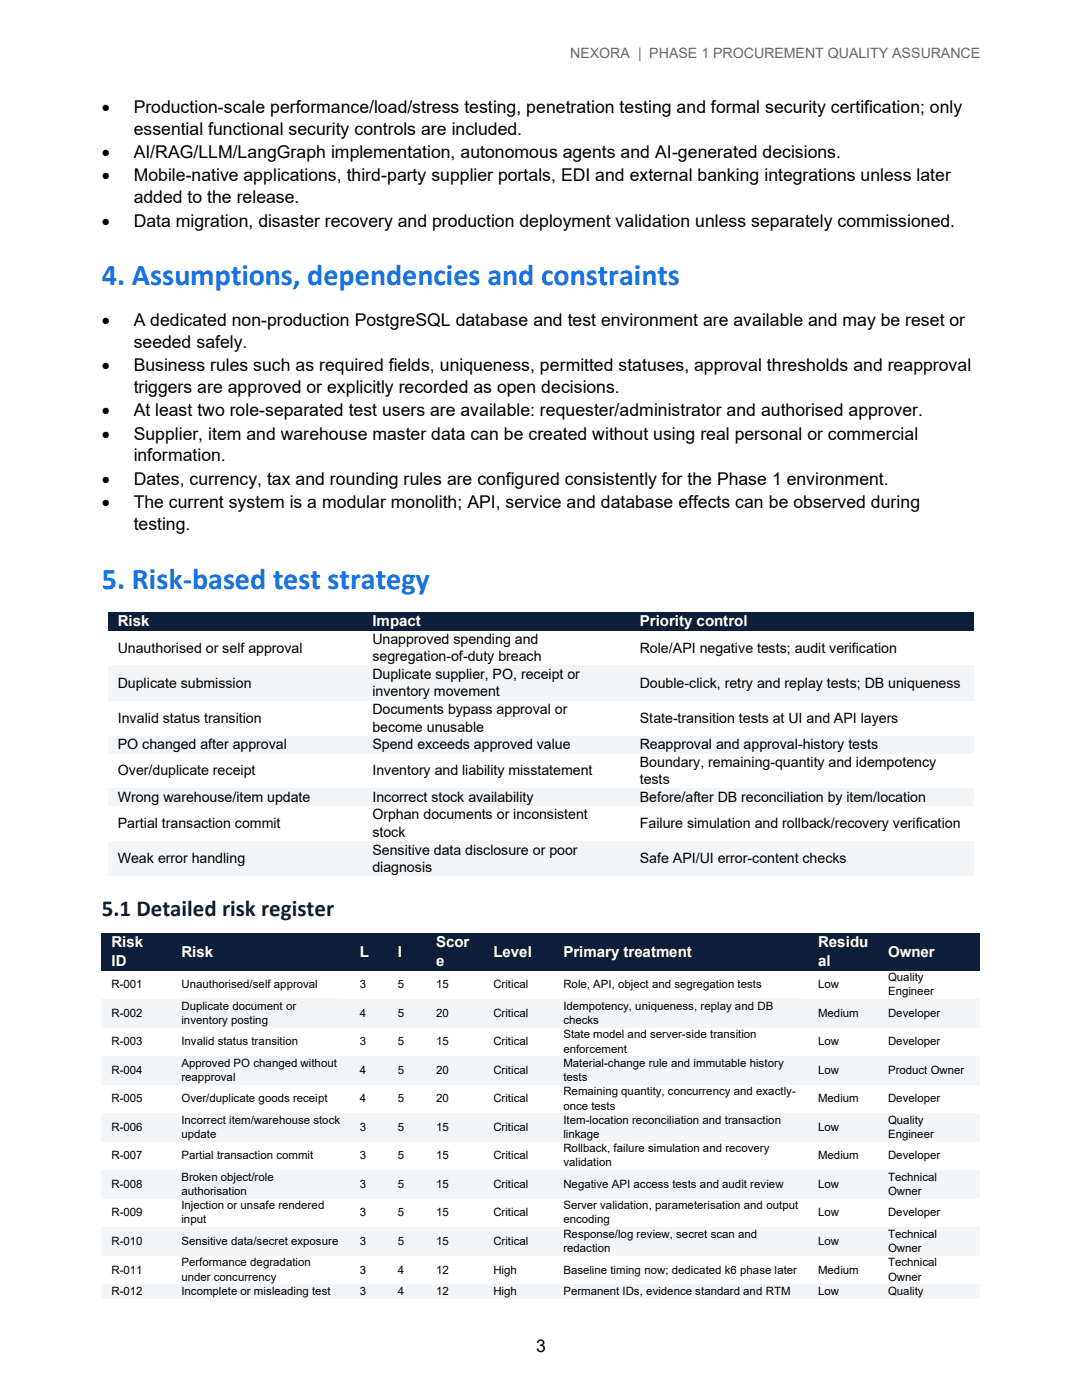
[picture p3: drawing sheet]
<svg xmlns="http://www.w3.org/2000/svg" width="216mm" height="279mm" viewBox="0 0 216 279" stroke-linecap="round" stroke-linejoin="round" font-family="sans-serif">
<defs><g id="words">
<g font-size="6" fill="#1473e6">
<text x="20.3" y="56.9">4. Assumptions, dependencies and constraints</text>
<text x="20.3" y="117.5">5. Risk-based test strategy</text>
</g>
<text font-size="4.6" fill="#0b1f3a" x="20.3" y="182.8">5.1 Detailed risk register</text>
<g font-size="3.5">
<text x="20.3" y="22.6">•</text>
<text x="26.7" y="22.6">Production-scale performance/load/stress testing, penetration testing and formal security certification; only</text>
<text x="26.7" y="27">essential functional security controls are included.</text>
<text x="20.3" y="31.6">•</text>
<text x="26.7" y="31.6">AI/RAG/LLM/LangGraph implementation, autonomous agents and AI-generated decisions.</text>
<text x="20.3" y="36.2">•</text>
<text x="26.7" y="36.2">Mobile-native applications, third-party supplier portals, EDI and external banking integrations unless later</text>
<text x="26.7" y="40.6">added to the release.</text>
<text x="20.3" y="45.2">•</text>
<text x="26.7" y="45.2">Data migration, disaster recovery and production deployment validation unless separately commissioned.</text>
<text x="20.3" y="65.2">•</text>
<text x="26.7" y="65.2">A dedicated non-production PostgreSQL database and test environment are available and may be reset or</text>
<text x="26.7" y="69.5">seeded safely.</text>
<text x="20.3" y="74.1">•</text>
<text x="26.7" y="74.1">Business rules such as required fields, uniqueness, permitted statuses, approval thresholds and reapproval</text>
<text x="20.3" y="83.1">•</text>
<text x="26.7" y="78.5">triggers are approved or explicitly recorded as open decisions.</text>
<text x="26.7" y="83.1">At least two role-separated test users are available: requester/administrator and authorised approver.</text>
<text x="20.3" y="87.7">•</text>
<text x="26.7" y="87.7">Supplier, item and warehouse master data can be created without using real personal or commercial</text>
<text x="26.7" y="92.1">information.</text>
<text x="20.3" y="96.7">•</text>
<text x="20.3" y="101.4">•</text>
<text x="26.7" y="96.7">Dates, currency, tax and rounding rules are configured consistently for the Phase 1 environment.</text>
<text x="26.7" y="101.4">The current system is a modular monolith; API, service and database effects can be observed during</text>
<text x="26.7" y="105.7">testing.</text>
<text x="107" y="269.8">3</text>
</g>
<g font-size="3" fill="#fff">
<text x="23.5" y="124.9">Risk</text>
<text x="74.3" y="124.9">Impact</text>
<text x="127.7" y="124.9">Priority control</text>
<text x="22.2" y="189">Risk</text>
<text x="36.2" y="190.9">Risk</text>
<text x="71.8" y="190.9">L</text>
<text x="79.4" y="190.9">I</text>
<text x="87" y="189">Scor</text>
<text x="98.4" y="190.9">Level</text>
<text x="112.4" y="190.9">Primary treatment</text>
<text x="163.2" y="189">Residu</text>
<text x="177.2" y="190.9">Owner</text>
<text x="22.2" y="192.8">ID</text>
<text x="87" y="192.8">e</text>
<text x="163.2" y="192.8">al</text>
</g>
<text font-size="2.8" fill="#5d6775" x="113.8" y="11.6">NEXORA | PHASE 1 PROCUREMENT QUALITY ASSURANCE</text>
<g font-size="2.8">
<text x="23.5" y="130.2">Unauthorised or self approval</text>
<text x="74.3" y="128.5">Unapproved spending and</text>
<text x="127.7" y="130.2">Role/API negative tests; audit verification</text>
<text x="23.5" y="137.3">Duplicate submission</text>
<text x="74.3" y="132">segregation-of-duty breach</text>
<text x="74.3" y="135.5">Duplicate supplier, PO, receipt or</text>
<text x="127.7" y="137.3">Double-click, retry and replay tests; DB uniqueness</text>
<text x="74.3" y="139">inventory movement</text>
<text x="74.3" y="142.5">Documents bypass approval or</text>
<text x="23.5" y="144.2">Invalid status transition</text>
<text x="23.5" y="149.5">PO changed after approval</text>
<text x="74.3" y="146">become unusable</text>
<text x="74.3" y="149.5">Spend exceeds approved value</text>
<text x="127.7" y="144.2">State-transition tests at UI and API layers</text>
<text x="127.7" y="149.5">Reapproval and approval-history tests</text>
<text x="23.5" y="154.8">Over/duplicate receipt</text>
<text x="74.3" y="154.8">Inventory and liability misstatement</text>
<text x="127.7" y="153">Boundary, remaining-quantity and idempotency</text>
<text x="23.5" y="160">Wrong warehouse/item update</text>
<text x="74.3" y="160">Incorrect stock availability</text>
<text x="127.7" y="156.5">tests</text>
<text x="127.7" y="160">Before/after DB reconciliation by item/location</text>
<text x="23.5" y="165.3">Partial transaction commit</text>
<text x="74.3" y="163.5">Orphan documents or inconsistent</text>
<text x="74.3" y="167">stock</text>
<text x="127.7" y="165.3">Failure simulation and rollback/recovery verification</text>
<text x="23.5" y="172.3">Weak error handling</text>
<text x="74.3" y="170.5">Sensitive data disclosure or poor</text>
<text x="127.7" y="172.3">Safe API/UI error-content checks</text>
<text x="74.3" y="174">diagnosis</text>
</g>
<g font-size="2.3">
<text x="22.2" y="197.2">R-001</text>
<text x="36.2" y="197.2">Unauthorised/self approval</text>
<text x="71.8" y="197.2">3</text>
<text x="79.4" y="197.2">5</text>
<text x="87" y="197.2">15</text>
<text x="98.4" y="197.2">Critical</text>
<text x="112.4" y="197.2">Role, API, object and segregation tests</text>
<text x="163.2" y="197.2">Low</text>
<text x="177.2" y="195.8">Quality</text>
<text x="22.2" y="202.9">R-002</text>
<text x="36.2" y="201.5">Duplicate document or</text>
<text x="71.8" y="202.9">4</text>
<text x="79.4" y="202.9">5</text>
<text x="87" y="202.9">20</text>
<text x="98.4" y="202.9">Critical</text>
<text x="112.4" y="201.5">Idempotency, uniqueness, replay and DB</text>
<text x="163.2" y="202.9">Medium</text>
<text x="177.2" y="198.7">Engineer</text>
<text x="177.2" y="202.9">Developer</text>
<text x="22.2" y="208.6">R-003</text>
<text x="36.2" y="204.3">inventory posting</text>
<text x="36.2" y="208.6">Invalid status transition</text>
<text x="71.8" y="208.6">3</text>
<text x="79.4" y="208.6">5</text>
<text x="87" y="208.6">15</text>
<text x="98.4" y="208.6">Critical</text>
<text x="112.4" y="204.3">checks</text>
<text x="112.4" y="207.2">State model and server-side transition</text>
<text x="163.2" y="208.6">Low</text>
<text x="177.2" y="208.6">Developer</text>
<text x="22.2" y="214.3">R-004</text>
<text x="36.2" y="212.9">Approved PO changed without</text>
<text x="36.2" y="215.7">reapproval</text>
<text x="71.8" y="214.3">4</text>
<text x="79.4" y="214.3">5</text>
<text x="87" y="214.3">20</text>
<text x="98.4" y="214.3">Critical</text>
<text x="112.4" y="210.1">enforcement</text>
<text x="112.4" y="212.9">Material-change rule and immutable history</text>
<text x="112.4" y="215.7">tests</text>
<text x="163.2" y="214.3">Low</text>
<text x="177.2" y="214.3">Product Owner</text>
<text x="22.2" y="220">R-005</text>
<text x="36.2" y="220">Over/duplicate goods receipt</text>
<text x="71.8" y="220">4</text>
<text x="79.4" y="220">5</text>
<text x="87" y="220">20</text>
<text x="98.4" y="220">Critical</text>
<text x="112.4" y="218.6">Remaining quantity, concurrency and exactly-</text>
<text x="112.4" y="221.4">once tests</text>
<text x="163.2" y="220">Medium</text>
<text x="177.2" y="220">Developer</text>
<text x="22.2" y="225.7">R-006</text>
<text x="36.2" y="224.3">Incorrect item/warehouse stock</text>
<text x="36.2" y="227.1">update</text>
<text x="71.8" y="225.7">3</text>
<text x="79.4" y="225.7">5</text>
<text x="87" y="225.7">15</text>
<text x="98.4" y="225.7">Critical</text>
<text x="112.4" y="224.3">Item-location reconciliation and transaction</text>
<text x="112.4" y="227.1">linkage</text>
<text x="163.2" y="225.7">Low</text>
<text x="177.2" y="224.3">Quality</text>
<text x="177.2" y="227.1">Engineer</text>
<text x="22.2" y="231.4">R-007</text>
<text x="36.2" y="231.4">Partial transaction commit</text>
<text x="71.8" y="231.4">3</text>
<text x="79.4" y="231.4">5</text>
<text x="87" y="231.4">15</text>
<text x="98.4" y="231.4">Critical</text>
<text x="112.4" y="229.9">Rollback, failure simulation and recovery</text>
<text x="112.4" y="232.8">validation</text>
<text x="163.2" y="231.4">Medium</text>
<text x="177.2" y="231.4">Developer</text>
<text x="22.2" y="237.1">R-008</text>
<text x="36.2" y="235.7">Broken object/role</text>
<text x="36.2" y="238.5">authorisation</text>
<text x="71.8" y="237.1">3</text>
<text x="79.4" y="237.1">5</text>
<text x="87" y="237.1">15</text>
<text x="98.4" y="237.1">Critical</text>
<text x="112.4" y="237.1">Negative API access tests and audit review</text>
<text x="163.2" y="237.1">Low</text>
<text x="177.2" y="235.7">Technical</text>
<text x="177.2" y="238.5">Owner</text>
<text x="22.2" y="242.8">R-009</text>
<text x="36.2" y="241.3">Injection or unsafe rendered</text>
<text x="36.2" y="244.2">input</text>
<text x="71.8" y="242.8">3</text>
<text x="79.4" y="242.8">5</text>
<text x="87" y="242.8">15</text>
<text x="98.4" y="242.8">Critical</text>
<text x="112.4" y="241.3">Server validation, parameterisation and output</text>
<text x="112.4" y="244.2">encoding</text>
<text x="163.2" y="242.8">Low</text>
<text x="177.2" y="242.8">Developer</text>
<text x="22.2" y="248.4">R-010</text>
<text x="36.2" y="248.4">Sensitive data/secret exposure</text>
<text x="71.8" y="248.4">3</text>
<text x="79.4" y="248.4">5</text>
<text x="87" y="248.4">15</text>
<text x="98.4" y="248.4">Critical</text>
<text x="112.4" y="247">Response/log review, secret scan and</text>
<text x="112.4" y="249.9">redaction</text>
<text x="163.2" y="248.4">Low</text>
<text x="177.2" y="247">Technical</text>
<text x="177.2" y="249.9">Owner</text>
<text x="22.2" y="254.2">R-011</text>
<text x="36.2" y="252.7">Performance degradation</text>
<text x="36.2" y="255.6">under concurrency</text>
<text x="71.8" y="254.2">3</text>
<text x="79.4" y="254.2">4</text>
<text x="87" y="254.2">12</text>
<text x="98.4" y="254.2">High</text>
<text x="112.4" y="254.2">Baseline timing now; dedicated k6 phase later</text>
<text x="163.2" y="254.2">Medium</text>
<text x="177.2" y="252.7">Technical</text>
<text x="177.2" y="255.6">Owner</text>
<text x="22.2" y="258.4">R-012</text>
<text x="36.2" y="258.4">Incomplete or misleading test</text>
<text x="71.8" y="258.4">3</text>
<text x="79.4" y="258.4">4</text>
<text x="87" y="258.4">12</text>
<text x="98.4" y="258.4">High</text>
<text x="112.4" y="258.4">Permanent IDs, evidence standard and RTM</text>
<text x="163.2" y="258.4">Low</text>
<text x="177.2" y="258.4">Quality</text>
</g>
</g></defs>
<g fill="#0b1f3a">
<path d="M21.6 122.1h50.8v3.7h-50.8z" fill-rule="evenodd"/>
<path d="M23.5 122.1h47v3.7h-47z" fill-rule="evenodd"/>
<path d="M72.4 122.1h53.4v3.7h-53.4z" fill-rule="evenodd"/>
<path d="M74.3 122.1h49.5v3.7h-49.5z" fill-rule="evenodd"/>
<path d="M125.8 122.1h68.5v3.7h-68.5z" fill-rule="evenodd"/>
<path d="M127.7 122.1h64.7v3.7h-64.7z" fill-rule="evenodd"/>
</g>
<g fill="#f3f6f9">
<path d="M21.6 132.8h50.8v7h-50.8z" fill-rule="evenodd"/>
<path d="M23.5 134.6h47v3.5h-47z" fill-rule="evenodd"/>
<path d="M72.4 132.8h53.4v7h-53.4z" fill-rule="evenodd"/>
<path d="M74.3 132.8h49.5v3.5h-49.5z" fill-rule="evenodd"/>
<path d="M74.3 136.3h49.5v3.5h-49.5z" fill-rule="evenodd"/>
<path d="M125.8 132.8h68.5v7h-68.5z" fill-rule="evenodd"/>
<path d="M127.7 134.6h64.7v3.5h-64.7z" fill-rule="evenodd"/>
<path d="M21.6 146.8h50.8v3.6h-50.8z" fill-rule="evenodd"/>
<path d="M23.5 146.8h47v3.6h-47z" fill-rule="evenodd"/>
<path d="M72.4 146.8h53.4v3.6h-53.4z" fill-rule="evenodd"/>
<path d="M74.3 146.8h49.5v3.6h-49.5z" fill-rule="evenodd"/>
<path d="M125.8 146.8h68.5v3.6h-68.5z" fill-rule="evenodd"/>
<path d="M127.7 146.8h64.7v3.6h-64.7z" fill-rule="evenodd"/>
<path d="M21.6 157.3h50.8v3.5h-50.8z" fill-rule="evenodd"/>
<path d="M23.5 157.3h47v3.5h-47z" fill-rule="evenodd"/>
<path d="M72.4 157.3h53.4v3.5h-53.4z" fill-rule="evenodd"/>
<path d="M74.3 157.3h49.5v3.5h-49.5z" fill-rule="evenodd"/>
<path d="M125.8 157.3h68.5v3.5h-68.5z" fill-rule="evenodd"/>
<path d="M127.7 157.3h64.7v3.5h-64.7z" fill-rule="evenodd"/>
<path d="M21.6 167.9h50.8v7h-50.8z" fill-rule="evenodd"/>
<path d="M23.5 169.6h47v3.5h-47z" fill-rule="evenodd"/>
<path d="M72.4 167.9h53.4v7h-53.4z" fill-rule="evenodd"/>
<path d="M74.3 167.9h49.5v3.4h-49.5z" fill-rule="evenodd"/>
<path d="M74.3 171.3h49.5v3.6h-49.5z" fill-rule="evenodd"/>
<path d="M125.8 167.9h68.5v7h-68.5z" fill-rule="evenodd"/>
<path d="M127.7 169.6h64.7v3.5h-64.7z" fill-rule="evenodd"/>
</g>
<g fill="#0b1f3a">
<path d="M20.3 186.2h14v7.5h-14z" fill-rule="evenodd"/>
<path d="M22.2 186.2h10.2v3.7h-10.2z" fill-rule="evenodd"/>
<path d="M22.2 189.9h10.2v3.8h-10.2z" fill-rule="evenodd"/>
<path d="M34.3 186.2h35.6v7.5h-35.6z" fill-rule="evenodd"/>
<path d="M36.2 188.1h31.8v3.7h-31.8z" fill-rule="evenodd"/>
<path d="M69.9 186.2h7.6v7.5h-7.6z" fill-rule="evenodd"/>
<path d="M71.8 188.1h3.8v3.7h-3.8z" fill-rule="evenodd"/>
<path d="M77.5 186.2h7.6v7.5h-7.6z" fill-rule="evenodd"/>
<path d="M79.4 188.1h3.8v3.7h-3.8z" fill-rule="evenodd"/>
<path d="M85.1 186.2h11.4v7.5h-11.4z" fill-rule="evenodd"/>
<path d="M87 186.2h7.6v3.7h-7.6z" fill-rule="evenodd"/>
<path d="M87 189.9h7.6v3.8h-7.6z" fill-rule="evenodd"/>
<path d="M96.5 186.2h14v7.5h-14z" fill-rule="evenodd"/>
<path d="M98.4 188.1h10.2v3.7h-10.2z" fill-rule="evenodd"/>
<path d="M110.5 186.2h50.8v7.5h-50.8z" fill-rule="evenodd"/>
<path d="M112.4 188.1h47v3.7h-47z" fill-rule="evenodd"/>
<path d="M161.3 186.2h14v7.5h-14z" fill-rule="evenodd"/>
<path d="M163.2 186.2h10.2v3.7h-10.2z" fill-rule="evenodd"/>
<path d="M163.2 189.9h10.2v3.8h-10.2z" fill-rule="evenodd"/>
<path d="M175.3 186.2h20.3v7.5h-20.3z" fill-rule="evenodd"/>
<path d="M177.2 188.1h16.5v3.7h-16.5z" fill-rule="evenodd"/>
</g>
<g fill="#f3f6f9">
<path d="M20.3 199.3h14v5.7h-14z" fill-rule="evenodd"/>
<path d="M22.2 200.8h10.2v2.8h-10.2z" fill-rule="evenodd"/>
<path d="M34.3 199.3h35.6v5.7h-35.6z" fill-rule="evenodd"/>
<path d="M36.2 199.3h31.8v2.9h-31.8z" fill-rule="evenodd"/>
<path d="M36.2 202.2h31.8v2.8h-31.8z" fill-rule="evenodd"/>
<path d="M69.9 199.3h7.6v5.7h-7.6z" fill-rule="evenodd"/>
<path d="M71.8 200.8h3.8v2.8h-3.8z" fill-rule="evenodd"/>
<path d="M77.5 199.3h7.6v5.7h-7.6z" fill-rule="evenodd"/>
<path d="M79.4 200.8h3.8v2.8h-3.8z" fill-rule="evenodd"/>
<path d="M85.1 199.3h11.4v5.7h-11.4z" fill-rule="evenodd"/>
<path d="M87 200.8h7.6v2.8h-7.6z" fill-rule="evenodd"/>
<path d="M96.5 199.3h14v5.7h-14z" fill-rule="evenodd"/>
<path d="M98.4 200.8h10.2v2.8h-10.2z" fill-rule="evenodd"/>
<path d="M110.5 199.3h50.8v5.7h-50.8z" fill-rule="evenodd"/>
<path d="M112.4 199.3h47v2.9h-47z" fill-rule="evenodd"/>
<path d="M112.4 202.2h47v2.8h-47z" fill-rule="evenodd"/>
<path d="M161.3 199.3h14v5.7h-14z" fill-rule="evenodd"/>
<path d="M163.2 200.8h10.2v2.8h-10.2z" fill-rule="evenodd"/>
<path d="M175.3 199.3h20.3v5.7h-20.3z" fill-rule="evenodd"/>
<path d="M177.2 200.8h16.5v2.8h-16.5z" fill-rule="evenodd"/>
<path d="M20.3 210.7h14v5.7h-14z" fill-rule="evenodd"/>
<path d="M22.2 212.2h10.2v2.8h-10.2z" fill-rule="evenodd"/>
<path d="M34.3 210.7h35.6v5.7h-35.6z" fill-rule="evenodd"/>
<path d="M36.2 210.7h31.8v2.9h-31.8z" fill-rule="evenodd"/>
<path d="M36.2 213.6h31.8v2.8h-31.8z" fill-rule="evenodd"/>
<path d="M69.9 210.7h7.6v5.7h-7.6z" fill-rule="evenodd"/>
<path d="M71.8 212.2h3.8v2.8h-3.8z" fill-rule="evenodd"/>
<path d="M77.5 210.7h7.6v5.7h-7.6z" fill-rule="evenodd"/>
<path d="M79.4 212.2h3.8v2.8h-3.8z" fill-rule="evenodd"/>
<path d="M85.1 210.7h11.4v5.7h-11.4z" fill-rule="evenodd"/>
<path d="M87 212.2h7.6v2.8h-7.6z" fill-rule="evenodd"/>
<path d="M96.5 210.7h14v5.7h-14z" fill-rule="evenodd"/>
<path d="M98.4 212.2h10.2v2.8h-10.2z" fill-rule="evenodd"/>
<path d="M110.5 210.7h50.8v5.7h-50.8z" fill-rule="evenodd"/>
<path d="M112.4 210.7h47v2.9h-47z" fill-rule="evenodd"/>
<path d="M112.4 213.6h47v2.8h-47z" fill-rule="evenodd"/>
<path d="M161.3 210.7h14v5.7h-14z" fill-rule="evenodd"/>
<path d="M163.2 212.2h10.2v2.8h-10.2z" fill-rule="evenodd"/>
<path d="M175.3 210.7h20.3v5.7h-20.3z" fill-rule="evenodd"/>
<path d="M177.2 212.2h16.5v2.8h-16.5z" fill-rule="evenodd"/>
<path d="M20.3 222.1h14v5.7h-14z" fill-rule="evenodd"/>
<path d="M22.2 223.5h10.2v2.9h-10.2z" fill-rule="evenodd"/>
<path d="M34.3 222.1h35.6v5.7h-35.6z" fill-rule="evenodd"/>
<path d="M36.2 222.1h31.8v2.9h-31.8z" fill-rule="evenodd"/>
<path d="M36.2 225h31.8v2.8h-31.8z" fill-rule="evenodd"/>
<path d="M69.9 222.1h7.6v5.7h-7.6z" fill-rule="evenodd"/>
<path d="M71.8 223.5h3.8v2.9h-3.8z" fill-rule="evenodd"/>
<path d="M77.5 222.1h7.6v5.7h-7.6z" fill-rule="evenodd"/>
<path d="M79.4 223.5h3.8v2.9h-3.8z" fill-rule="evenodd"/>
<path d="M85.1 222.1h11.4v5.7h-11.4z" fill-rule="evenodd"/>
<path d="M87 223.5h7.6v2.9h-7.6z" fill-rule="evenodd"/>
<path d="M96.5 222.1h14v5.7h-14z" fill-rule="evenodd"/>
<path d="M98.4 223.5h10.2v2.9h-10.2z" fill-rule="evenodd"/>
<path d="M110.5 222.1h50.8v5.7h-50.8z" fill-rule="evenodd"/>
<path d="M112.4 222.1h47v2.9h-47z" fill-rule="evenodd"/>
<path d="M112.4 225h47v2.8h-47z" fill-rule="evenodd"/>
<path d="M161.3 222.1h14v5.7h-14z" fill-rule="evenodd"/>
<path d="M163.2 223.5h10.2v2.9h-10.2z" fill-rule="evenodd"/>
<path d="M175.3 222.1h20.3v5.7h-20.3z" fill-rule="evenodd"/>
<path d="M177.2 222.1h16.5v2.9h-16.5z" fill-rule="evenodd"/>
<path d="M177.2 225h16.5v2.8h-16.5z" fill-rule="evenodd"/>
<path d="M20.3 233.5h14v5.7h-14z" fill-rule="evenodd"/>
<path d="M22.2 234.9h10.2v2.8h-10.2z" fill-rule="evenodd"/>
<path d="M34.3 233.5h35.6v5.7h-35.6z" fill-rule="evenodd"/>
<path d="M36.2 233.5h31.8v2.8h-31.8z" fill-rule="evenodd"/>
<path d="M36.2 236.3h31.8v2.9h-31.8z" fill-rule="evenodd"/>
<path d="M69.9 233.5h7.6v5.7h-7.6z" fill-rule="evenodd"/>
<path d="M71.8 234.9h3.8v2.8h-3.8z" fill-rule="evenodd"/>
<path d="M77.5 233.5h7.6v5.7h-7.6z" fill-rule="evenodd"/>
<path d="M79.4 234.9h3.8v2.8h-3.8z" fill-rule="evenodd"/>
<path d="M85.1 233.5h11.4v5.7h-11.4z" fill-rule="evenodd"/>
<path d="M87 234.9h7.6v2.8h-7.6z" fill-rule="evenodd"/>
<path d="M96.5 233.5h14v5.7h-14z" fill-rule="evenodd"/>
<path d="M98.4 234.9h10.2v2.8h-10.2z" fill-rule="evenodd"/>
<path d="M110.5 233.5h50.8v5.7h-50.8z" fill-rule="evenodd"/>
<path d="M112.4 234.9h47v2.8h-47z" fill-rule="evenodd"/>
<path d="M161.3 233.5h14v5.7h-14z" fill-rule="evenodd"/>
<path d="M163.2 234.9h10.2v2.8h-10.2z" fill-rule="evenodd"/>
<path d="M175.3 233.5h20.3v5.7h-20.3z" fill-rule="evenodd"/>
<path d="M177.2 233.5h16.5v2.8h-16.5z" fill-rule="evenodd"/>
<path d="M177.2 236.3h16.5v2.9h-16.5z" fill-rule="evenodd"/>
<path d="M20.3 244.9h14v5.7h-14z" fill-rule="evenodd"/>
<path d="M22.2 246.3h10.2v2.8h-10.2z" fill-rule="evenodd"/>
<path d="M34.3 244.9h35.6v5.7h-35.6z" fill-rule="evenodd"/>
<path d="M36.2 246.3h31.8v2.8h-31.8z" fill-rule="evenodd"/>
<path d="M69.9 244.9h7.6v5.7h-7.6z" fill-rule="evenodd"/>
<path d="M71.8 246.3h3.8v2.8h-3.8z" fill-rule="evenodd"/>
<path d="M77.5 244.9h7.6v5.7h-7.6z" fill-rule="evenodd"/>
<path d="M79.4 246.3h3.8v2.8h-3.8z" fill-rule="evenodd"/>
<path d="M85.1 244.9h11.4v5.7h-11.4z" fill-rule="evenodd"/>
<path d="M87 246.3h7.6v2.8h-7.6z" fill-rule="evenodd"/>
<path d="M96.5 244.9h14v5.7h-14z" fill-rule="evenodd"/>
<path d="M98.4 246.3h10.2v2.8h-10.2z" fill-rule="evenodd"/>
<path d="M110.5 244.9h50.8v5.7h-50.8z" fill-rule="evenodd"/>
<path d="M112.4 244.9h47v2.8h-47z" fill-rule="evenodd"/>
<path d="M112.4 247.7h47v2.9h-47z" fill-rule="evenodd"/>
<path d="M161.3 244.9h14v5.7h-14z" fill-rule="evenodd"/>
<path d="M163.2 246.3h10.2v2.8h-10.2z" fill-rule="evenodd"/>
<path d="M175.3 244.9h20.3v5.7h-20.3z" fill-rule="evenodd"/>
<path d="M177.2 244.9h16.5v2.8h-16.5z" fill-rule="evenodd"/>
<path d="M177.2 247.7h16.5v2.9h-16.5z" fill-rule="evenodd"/>
<path d="M20.3 256.2h14v2.9h-14z" fill-rule="evenodd"/>
<path d="M22.2 256.2h10.2v2.9h-10.2z" fill-rule="evenodd"/>
<path d="M34.3 256.2h35.6v2.9h-35.6z" fill-rule="evenodd"/>
<path d="M36.2 256.2h31.8v2.9h-31.8z" fill-rule="evenodd"/>
<path d="M69.9 256.2h7.6v2.9h-7.6z" fill-rule="evenodd"/>
<path d="M71.8 256.2h3.8v2.9h-3.8z" fill-rule="evenodd"/>
<path d="M77.5 256.2h7.6v2.9h-7.6z" fill-rule="evenodd"/>
<path d="M79.4 256.2h3.8v2.9h-3.8z" fill-rule="evenodd"/>
<path d="M85.1 256.2h11.4v2.9h-11.4z" fill-rule="evenodd"/>
<path d="M87 256.2h7.6v2.9h-7.6z" fill-rule="evenodd"/>
<path d="M96.5 256.2h14v2.9h-14z" fill-rule="evenodd"/>
<path d="M98.4 256.2h10.2v2.9h-10.2z" fill-rule="evenodd"/>
<path d="M110.5 256.2h50.8v2.9h-50.8z" fill-rule="evenodd"/>
<path d="M112.4 256.2h47v2.9h-47z" fill-rule="evenodd"/>
<path d="M161.3 256.2h14v2.9h-14z" fill-rule="evenodd"/>
<path d="M163.2 256.2h10.2v2.9h-10.2z" fill-rule="evenodd"/>
<path d="M175.3 256.2h20.3v2.9h-20.3z" fill-rule="evenodd"/>
<path d="M177.2 256.2h16.5v2.9h-16.5z" fill-rule="evenodd"/>
</g>
<use href="#words"/>
</svg>
